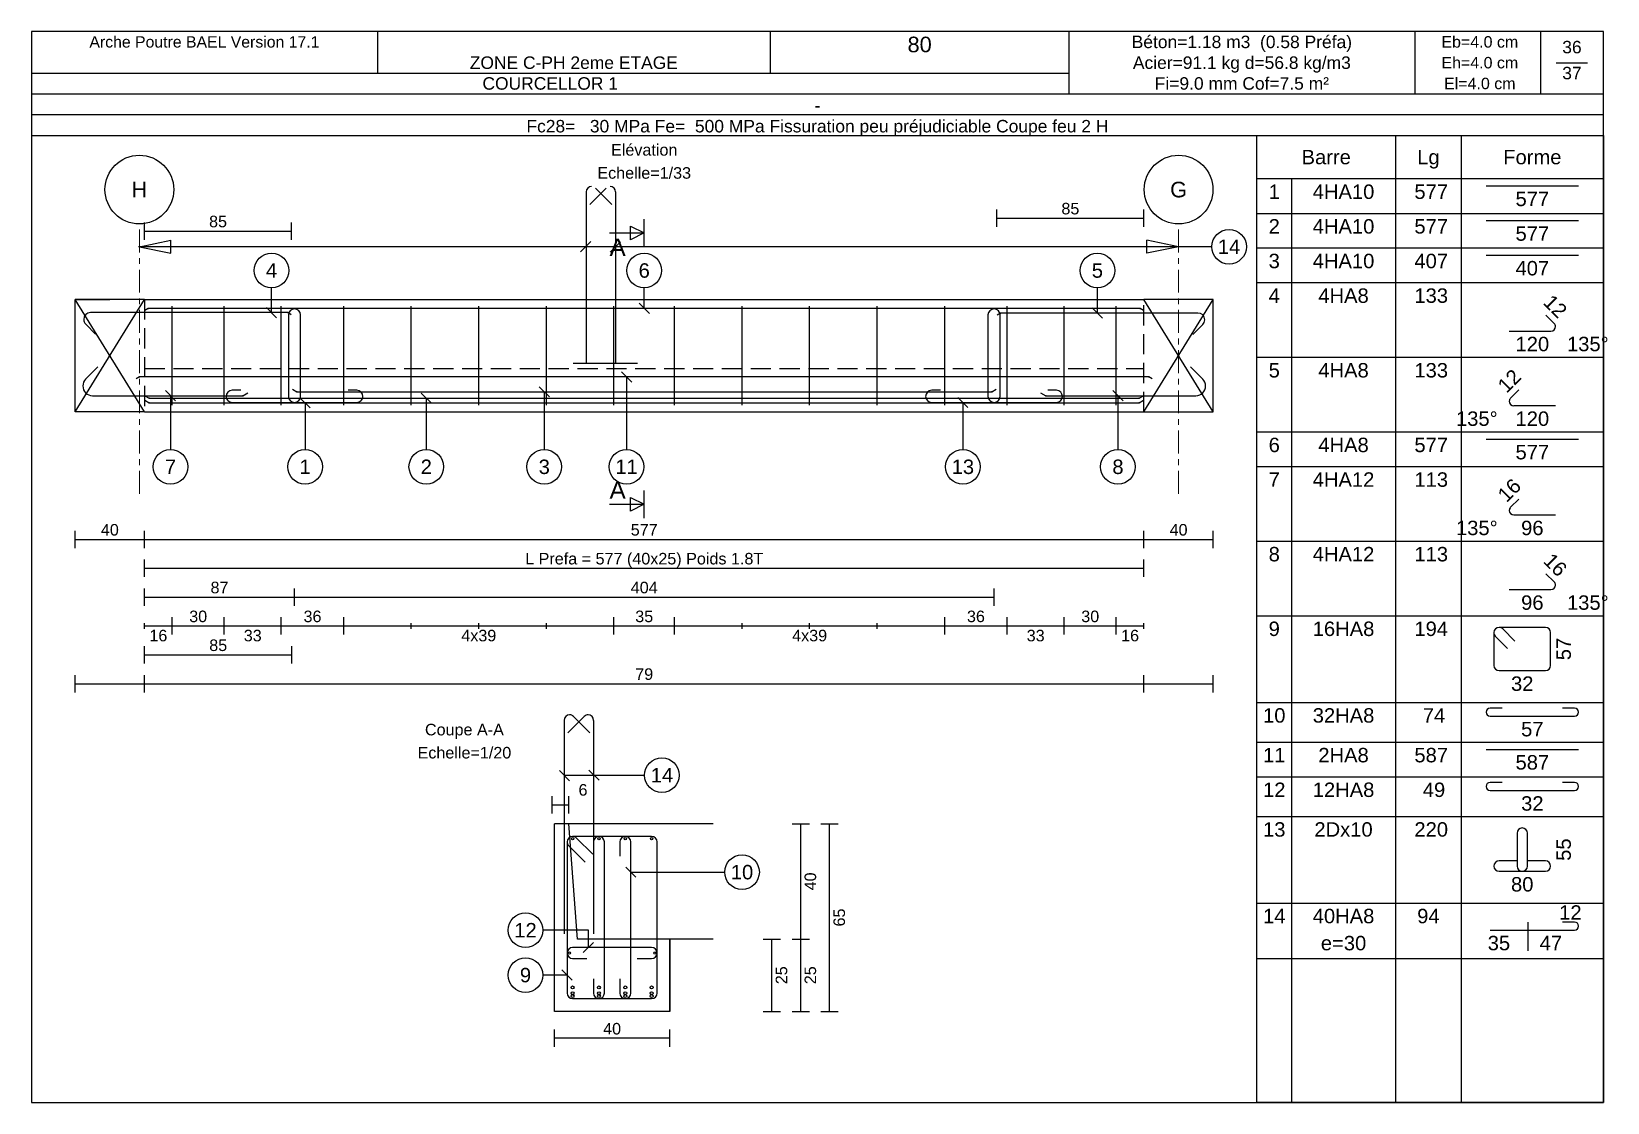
# Model space of a CAD drawing. Header units: millimetres. Extents: x 2076.2 to 2103.5, y 482.4 to 500.9.
import ezdxf
from ezdxf.enums import TextEntityAlignment as Align

# ---------------------------------------------------------------- set-up
doc = ezdxf.new("R2010")
doc.units = ezdxf.units.MM
doc.linetypes.add('AXES', pattern=[50.8, 31.75, -6.35, 6.35, -6.35])
doc.linetypes.add('MEDIUM_DASH', pattern=[0.5, 0.35, -0.15])
for name, color, linetype in [('1', 7, 'Continuous'), ('104', 7, 'Continuous'), ('173', 7, 'Continuous'), ('5', 7, 'Continuous'), ('6', 7, 'Continuous'), ('7', 7, 'Continuous')]:
    doc.layers.add(name, color=color, linetype=linetype)
doc.layers.add('AC-AXES-ARCHI', color=7, linetype='AXES', lineweight=0)
doc.styles.get("Standard").update_dxf_attribs({"font": 'arial.ttf'})

msp = doc.modelspace()

# ---------------------------------------------------------------- texts
at = {"layer": '104', "color": 104}
msp.add_text('A', height=0.3, dxfattribs=at).set_placement((2086.171, 497.326), align=Align.TOP_LEFT)
msp.add_text('A', height=0.3, dxfattribs=at).set_placement((2086.171, 492.824))
at = {"layer": '173', "color": 173}
for s, height, p in [('Arche Poutre BAEL Version 17.1', 0.19583, (2079.154, 500.735)), ('80', 0.27, (2091.541, 500.69)), ('Béton=1.18 m3  (0.58 Préfa)', 0.216, (2097.122, 500.735)), (' Eb=4.0 cm', 0.1981, (2101.205, 500.735)), ('36', 0.216, (2102.839, 500.645)), ('ZONE C-PH 2eme ETAGE', 0.216, (2085.552, 500.375)), ('Acier=91.1 kg d=56.8 kg/m3', 0.216, (2097.122, 500.375)), (' Eh=4.0 cm', 0.1981, (2101.205, 500.375)), ('COURCELLOR 1', 0.216, (2085.143, 500.015)), ('Fi=9.0 mm Cof=7.5 m²', 0.216, (2097.122, 500.015)), (' El=4.0 cm', 0.1981, (2101.205, 500.015)), ('37', 0.216, (2102.839, 500.195)), ('-', 0.216, (2089.771, 499.635)), ('Fc28=   30 MPa Fe=  500 MPa Fissuration peu préjudiciable Coupe feu 2 H', 0.216, (2089.771, 499.275)), ('Elévation', 0.2, (2086.771, 498.865)), ('Barre', 0.25, (2098.583, 498.74)), ('Lg', 0.25, (2100.353, 498.74)), ('Forme', 0.25, (2102.153, 498.74)), ('Echelle=1/33', 0.2, (2086.771, 498.465)), ('H', 0.27, (2078.027, 498.177)), ('G', 0.27, (2096.026, 498.177)), ('Coupe A-A', 0.2, (2083.657, 488.823)), ('Echelle=1/20', 0.2, (2083.657, 488.423))]:
    msp.add_text(s, height=height, dxfattribs=at).set_placement(p, align=Align.MIDDLE_CENTER)
for s, p in [('1', (2097.683, 498.265)), ('4HA10', (2098.883, 498.265)), (' 577', (2100.353, 498.265)), ('577', (2102.153, 498.14)), ('2', (2097.683, 497.665)), ('4HA10', (2098.883, 497.665)), (' 577', (2100.353, 497.665)), ('577', (2102.153, 497.54)), ('3', (2097.683, 497.065)), ('4HA10', (2098.883, 497.065)), (' 407', (2100.353, 497.065)), ('407', (2102.153, 496.94)), ('4', (2097.683, 496.465)), ('4HA8', (2098.883, 496.465)), (' 133', (2100.353, 496.465)), ('120', (2102.153, 495.627)), ('5', (2097.683, 495.172)), ('4HA8', (2098.883, 495.172)), (' 133', (2100.353, 495.172)), ('120', (2102.153, 494.334)), ('6', (2097.683, 493.879)), ('4HA8', (2098.883, 493.879)), (' 577', (2100.353, 493.879)), ('577', (2102.153, 493.754)), ('7', (2097.683, 493.279)), ('4HA12', (2098.883, 493.279)), (' 113', (2100.353, 493.279)), ('96', (2102.153, 492.441)), ('8', (2097.683, 491.987)), ('4HA12', (2098.883, 491.987)), (' 113', (2100.353, 491.987)), ('96', (2102.153, 491.148)), ('9', (2097.683, 490.694)), ('16HA8', (2098.883, 490.694)), (' 194', (2100.353, 490.694)), ('32', (2101.978, 489.744)), ('10', (2097.683, 489.194)), ('32HA8', (2098.883, 489.194)), ('  74', (2100.353, 489.194)), ('57', (2102.153, 488.956)), ('11', (2097.683, 488.506)), ('2HA8', (2098.883, 488.506)), (' 587', (2100.353, 488.506)), ('587', (2102.153, 488.381)), ('12', (2097.683, 487.906)), ('12HA8', (2098.883, 487.906)), ('  49', (2100.353, 487.906)), ('32', (2102.153, 487.669)), ('13', (2097.683, 487.219)), ('2Dx10', (2098.883, 487.219)), (' 220', (2100.353, 487.219)), ('80', (2101.978, 486.269)), ('14', (2097.683, 485.719)), ('40HA8', (2098.883, 485.719)), ('94', (2100.353, 485.719)), ('12', (2102.812, 485.78)), ('e=30', (2098.883, 485.25)), ('35', (2101.574, 485.251)), ('47', (2102.474, 485.251))]:
    msp.add_text(s, height=0.25, dxfattribs=at).set_placement(p, align=Align.TOP_CENTER)
for s, p in [('12', (2102.601, 495.93)), ('16', (2102.601, 491.452))]:
    msp.add_text(s, height=0.25, rotation=315, dxfattribs=at).set_placement(p, align=Align.RIGHT)
for p in [(2102.753, 495.627), (2102.753, 491.148)]:
    msp.add_text('135°', height=0.25, dxfattribs=at).set_placement(p, align=Align.TOP_LEFT)
for s, p in [('12', (2101.705, 494.637)), ('16', (2101.705, 492.744))]:
    msp.add_text(s, height=0.25, rotation=45, dxfattribs=at).set_placement(p)
for p in [(2101.553, 494.334), (2101.553, 492.441)]:
    msp.add_text('135°', height=0.25, dxfattribs=at).set_placement(p, align=Align.TOP_RIGHT)
for s, p in [('57', (2102.57, 490.219)), ('55', (2102.57, 486.744))]:
    msp.add_text(s, height=0.25, rotation=90, dxfattribs=at).set_placement(p, align=Align.TOP_CENTER)
at = {"layer": '5', "color": 5}
for s, p in [('85', (2094.152, 497.747)), ('85', (2079.39, 497.524)), ('40', (2077.516, 492.184)), ('577', (2086.771, 492.184)), ('40', (2096.026, 492.184)), ('L Prefa = 577 (40x25) Poids 1.8T', (2086.771, 491.684)), ('87', (2079.415, 491.184)), ('404', (2086.771, 491.184)), ('30', (2079.046, 490.684)), ('36', (2081.026, 490.684)), ('35', (2086.771, 490.684)), ('36', (2092.516, 490.684)), ('30', (2094.496, 490.684)), ('85', (2079.393, 490.184)), ('79', (2086.771, 489.684)), ('6', (2085.711, 487.679)), ('40', (2086.215, 483.542))]:
    msp.add_text(s, height=0.2, dxfattribs=at).set_placement(p, align=Align.CENTER)
for s, p in [('16', (2078.356, 490.552)), ('33', (2079.991, 490.552)), ('4x39', (2083.906, 490.552)), ('4x39', (2089.636, 490.552)), ('33', (2093.551, 490.552)), ('16', (2095.186, 490.552))]:
    msp.add_text(s, height=0.2, dxfattribs=at).set_placement(p, align=Align.TOP_CENTER)
for s, p in [('40', (2089.748, 486.193)), ('65', (2090.248, 485.568)), ('25', (2089.248, 484.568)), ('25', (2089.748, 484.568))]:
    msp.add_text(s, height=0.2, rotation=90, dxfattribs=at).set_placement(p, align=Align.CENTER)
at = {"layer": '6', "color": 6}
for s, p in [('14', (2096.9, 497.187)), ('4', (2080.316, 496.775)), ('6', (2086.771, 496.775)), ('5', (2094.62, 496.775)), ('7', (2078.566, 493.375)), ('1', (2080.897, 493.375)), ('2', (2082.997, 493.375)), ('3', (2085.04, 493.375)), ('11', (2086.465, 493.375)), ('13', (2092.29, 493.375)), ('8', (2094.976, 493.375)), ('14', (2087.078, 488.033)), ('10', (2088.465, 486.354)), ('12', (2084.715, 485.348)), ('9', (2084.715, 484.571))]:
    msp.add_text(s, height=0.25, dxfattribs=at).set_placement(p, align=Align.MIDDLE_CENTER)

# ---------------------------------------------------------------- linework, layer by layer
at = {"layer": '1', "color": 7, "linetype": 'Continuous'}
for p, q in [((2078.027, 497.187), (2078.575, 497.3)), ((2078.027, 497.187), (2078.575, 497.074)), ((2078.575, 497.074), (2078.575, 497.3)), ((2096.027, 497.187), (2095.478, 497.3)), ((2095.478, 497.074), (2095.478, 497.3)), ((2096.027, 497.187), (2095.478, 497.074)), ((2078.116, 494.325), (2076.916, 496.275)), ((2076.916, 494.325), (2078.116, 496.275)), ((2096.626, 494.325), (2095.426, 496.275)), ((2095.426, 494.325), (2096.626, 496.275)), ((2085.542, 495.171), (2086.656, 495.171)), ((2078.116, 494.325), (2076.916, 494.325)), ((2095.426, 494.325), (2096.626, 494.325))]:
    msp.add_line(p, q, dxfattribs=at)
at = {"layer": '1', "color": 1}
for points in [[(2078.124, 494.607), (2078.198, 494.564)], [(2080.677, 494.717), (2080.752, 494.674)], [(2080.752, 494.674), (2092.791, 494.674)], [(2092.791, 494.674), (2092.865, 494.717)], [(2095.344, 494.564), (2095.419, 494.607)], [(2078.124, 494.527), (2078.198, 494.484)], [(2078.198, 494.564), (2095.344, 494.564)], [(2078.198, 494.484), (2095.344, 494.484)], [(2095.344, 494.484), (2095.419, 494.527)]]:
    msp.add_lwpolyline(points, dxfattribs=at)
for centre in [(2085.53, 484.358), (2085.53, 484.258), (2085.53, 484.208), (2085.987, 484.358), (2085.987, 484.258), (2085.987, 484.208), (2086.444, 484.358), (2086.444, 484.258), (2086.444, 484.208), (2086.9, 484.358), (2086.9, 484.258), (2086.9, 484.208)]:
    msp.add_circle(centre, 0.025, dxfattribs=at)
for p in [(2080.752, 494.674), (2092.791, 494.674), (2078.198, 494.564), (2078.198, 494.484), (2095.344, 494.564), (2095.344, 494.484)]:
    msp.add_point(p, dxfattribs=at)
at = {"layer": '104', "color": 104}
for points in [[(2086.771, 497.185), (2086.771, 497.665)], [(2086.171, 497.425), (2086.771, 497.425)], [(2086.771, 492.485), (2086.771, 492.965)], [(2086.171, 492.725), (2086.771, 492.725)]]:
    msp.add_lwpolyline(points, dxfattribs=at)
for points in [[(2086.771, 497.425), (2086.531, 497.305), (2086.531, 497.545), (2086.771, 497.425)], [(2086.771, 492.725), (2086.531, 492.605), (2086.531, 492.845), (2086.771, 492.725)]]:
    msp.add_lwpolyline(points, close=True, dxfattribs=at)
at = {"layer": '173', "color": 173}
msp.add_line((2102.075, 485.488), (2102.075, 484.992), dxfattribs=at)
for points in [[(2103.383, 500.915), (2076.159, 500.915)], [(2076.159, 500.915), (2076.159, 482.364)], [(2082.149, 500.915), (2082.149, 500.195)], [(2088.955, 500.915), (2088.955, 500.195)], [(2094.127, 500.915), (2094.127, 499.835)], [(2100.116, 500.915), (2100.116, 499.835)], [(2102.294, 500.915), (2102.294, 499.835)], [(2103.383, 482.364), (2103.383, 500.915)], [(2102.566, 500.375), (2103.111, 500.375)], [(2076.159, 500.195), (2094.127, 500.195)], [(2076.159, 499.835), (2103.383, 499.835)], [(2076.159, 499.475), (2103.383, 499.475)], [(2076.159, 499.115), (2103.383, 499.115)], [(2099.783, 499.115), (2099.783, 482.364)], [(2100.923, 499.115), (2100.923, 482.364)], [(2085.765, 498.136), (2085.765, 495.171)], [(2085.831, 497.92), (2086.114, 498.203)], [(2086.21, 497.92), (2085.927, 498.203)], [(2086.276, 498.136), (2086.276, 495.171)], [(2103.383, 498.365), (2097.383, 498.365)], [(2097.983, 498.365), (2097.983, 482.364)], [(2101.354, 498.24), (2102.953, 498.24)], [(2097.383, 497.765), (2103.383, 497.765)], [(2101.354, 497.64), (2102.953, 497.64)], [(2097.383, 497.165), (2103.383, 497.165)], [(2101.354, 497.04), (2102.953, 497.04)], [(2097.383, 496.565), (2103.383, 496.565)], [(2078.182, 496.119), (2078.122, 496.084)], [(2095.361, 496.119), (2078.182, 496.119)], [(2078.596, 494.445), (2078.596, 496.155)], [(2079.496, 494.445), (2079.496, 496.155)], [(2080.486, 494.445), (2080.486, 496.155)], [(2081.566, 494.445), (2081.566, 496.155)], [(2082.736, 494.445), (2082.736, 496.155)], [(2083.906, 494.445), (2083.906, 496.155)], [(2085.076, 494.445), (2085.076, 496.155)], [(2086.246, 494.445), (2086.246, 496.155)], [(2087.296, 494.445), (2087.296, 496.155)], [(2088.466, 494.445), (2088.466, 496.155)], [(2089.636, 494.445), (2089.636, 496.155)], [(2090.806, 494.445), (2090.806, 496.155)], [(2091.976, 494.445), (2091.976, 496.155)], [(2093.056, 494.445), (2093.056, 496.155)], [(2094.046, 494.445), (2094.046, 496.155)], [(2094.946, 494.445), (2094.946, 496.155)], [(2095.42, 496.084), (2095.361, 496.119)], [(2102.53, 495.859), (2102.389, 496)], [(2101.753, 495.727), (2102.476, 495.727)], [(2102.553, 495.804), (2102.553, 495.804)], [(2097.383, 495.272), (2103.383, 495.272)], [(2077.31, 495.106), (2077.097, 494.894)], [(2096.445, 494.894), (2096.233, 495.106)], [(2077.048, 494.775), (2077.048, 494.775)], [(2077.216, 494.607), (2079.818, 494.607)], [(2079.818, 494.607), (2079.907, 494.658)], [(2093.635, 494.658), (2093.725, 494.607)], [(2093.725, 494.607), (2096.326, 494.607)], [(2096.494, 494.775), (2096.494, 494.775)], [(2101.917, 494.708), (2101.776, 494.566)], [(2101.753, 494.511), (2101.753, 494.511)], [(2101.831, 494.434), (2102.553, 494.434)], [(2097.383, 493.979), (2103.383, 493.979)], [(2101.354, 493.854), (2102.953, 493.854)], [(2097.383, 493.379), (2103.383, 493.379)], [(2101.917, 492.815), (2101.776, 492.674)], [(2101.753, 492.619), (2101.753, 492.619)], [(2101.831, 492.541), (2102.553, 492.541)], [(2097.383, 492.087), (2103.383, 492.087)], [(2102.53, 491.381), (2102.389, 491.522)], [(2102.553, 491.326), (2102.553, 491.326)], [(2101.753, 491.248), (2102.476, 491.248)], [(2097.383, 490.794), (2103.383, 490.794)], [(2101.486, 490.504), (2101.486, 489.934)], [(2101.486, 490.504), (2101.486, 490.504)], [(2101.576, 490.594), (2101.576, 490.594)], [(2102.38, 490.594), (2101.576, 490.594)], [(2101.852, 490.355), (2101.64, 490.567)], [(2102.47, 489.934), (2102.47, 490.504)], [(2101.512, 490.44), (2101.725, 490.228)], [(2101.576, 489.844), (2102.38, 489.844)], [(2097.383, 489.294), (2103.383, 489.294)], [(2101.629, 489.194), (2101.422, 489.194)], [(2102.884, 489.194), (2102.678, 489.194)], [(2085.384, 488.983), (2085.384, 485.283)], [(2085.45, 488.767), (2085.732, 489.05)], [(2085.829, 488.767), (2085.546, 489.05)], [(2085.895, 488.983), (2085.895, 485.283)], [(2101.354, 489.125), (2101.354, 489.125)], [(2101.422, 489.056), (2102.884, 489.056)], [(2102.953, 489.125), (2102.953, 489.125)], [(2097.383, 488.606), (2103.383, 488.606)], [(2101.354, 488.481), (2102.953, 488.481)], [(2097.383, 488.006), (2103.383, 488.006)], [(2101.354, 487.838), (2101.354, 487.838)], [(2101.629, 487.906), (2101.422, 487.906)], [(2101.422, 487.769), (2102.884, 487.769)], [(2102.884, 487.906), (2102.678, 487.906)], [(2102.953, 487.838), (2102.953, 487.838)], [(2097.383, 487.319), (2103.383, 487.319)], [(2085.53, 486.973), (2085.53, 486.973)], [(2086.9, 486.973), (2085.53, 486.973)], [(2085.88, 486.663), (2085.597, 486.945)], [(2085.987, 486.973), (2085.987, 486.973)], [(2086.444, 486.973), (2086.444, 486.973)], [(2101.888, 487.029), (2101.888, 486.459)], [(2101.978, 487.119), (2101.978, 487.119)], [(2102.068, 486.459), (2102.068, 487.029)], [(2085.435, 486.878), (2085.435, 484.258)], [(2085.435, 486.878), (2085.435, 486.878)], [(2085.463, 486.811), (2085.746, 486.528)], [(2085.892, 486.878), (2085.892, 486.628)], [(2086.082, 484.258), (2086.082, 486.878)], [(2086.349, 486.878), (2086.349, 486.628)], [(2086.539, 484.258), (2086.539, 486.878)], [(2086.995, 484.258), (2086.995, 486.878)], [(2101.486, 486.459), (2101.486, 486.459)], [(2101.876, 486.549), (2101.576, 486.549)], [(2102.38, 486.549), (2102.08, 486.549)], [(2102.47, 486.459), (2102.47, 486.459)], [(2101.576, 486.369), (2101.978, 486.369)], [(2101.978, 486.369), (2102.38, 486.369)], [(2097.383, 485.819), (2103.383, 485.819)], [(2097.383, 484.861), (2097.383, 485.819)], [(2097.383, 485.819), (2103.383, 485.819)], [(2097.983, 485.819), (2097.983, 484.861)], [(2099.783, 485.819), (2099.783, 484.861)], [(2100.923, 485.819), (2100.923, 484.861)], [(2103.383, 484.861), (2103.383, 485.819)], [(2103.383, 485.819), (2103.383, 484.861)], [(2101.422, 485.351), (2102.884, 485.351)], [(2102.884, 485.488), (2102.678, 485.488)], [(2102.953, 485.419), (2102.953, 485.419)], [(2097.383, 484.861), (2103.383, 484.861)], [(2085.892, 484.508), (2085.892, 484.258)], [(2086.349, 484.508), (2086.349, 484.258)], [(2085.53, 484.163), (2086.9, 484.163)], [(2085.987, 484.163), (2085.987, 484.163)], [(2086.444, 484.163), (2086.444, 484.163)], [(2076.159, 482.364), (2103.383, 482.364)]]:
    msp.add_lwpolyline(points, dxfattribs=at)
msp.add_lwpolyline([(2097.383, 499.115), (2103.383, 499.115), (2103.383, 482.364), (2097.383, 482.364), (2097.383, 499.115)], close=True, dxfattribs=at)
for centre in [(2085.53, 486.933), (2085.987, 486.933), (2086.444, 486.933), (2086.9, 486.933)]:
    msp.add_circle(centre, 0.02, dxfattribs=at)
for centre, radius, start, end in [((2085.86, 498.136), 0.095, 90, 180), ((2086.181, 498.136), 0.095, 0, 90), ((2102.476, 495.804), 0.0776, 270, 0), ((2102.476, 495.804), 0.0776, 0, 45), ((2077.216, 494.775), 0.168, 135, 180), ((2096.326, 494.775), 0.168, 0, 45), ((2077.216, 494.775), 0.168, 180, 270), ((2096.326, 494.775), 0.168, 270, 0), ((2101.831, 494.511), 0.0776, 135, 180), ((2101.831, 494.511), 0.0776, 180, 270), ((2101.831, 492.619), 0.0776, 135, 180), ((2101.831, 492.619), 0.0776, 180, 270), ((2102.476, 491.326), 0.0776, 270, 0), ((2102.476, 491.326), 0.0776, 0, 45), ((2101.576, 490.504), 0.09, 90, 180), ((2101.576, 490.504), 0.09, 180, 225), ((2101.576, 490.504), 0.09, 45, 90), ((2102.38, 490.504), 0.09, 0, 90), ((2101.576, 489.934), 0.09, 180, 270), ((2102.38, 489.934), 0.09, 270, 0), ((2101.422, 489.125), 0.0688, 90, 180), ((2102.884, 489.125), 0.0688, 0, 90), ((2085.479, 488.983), 0.095, 90, 180), ((2085.479, 488.983), 0.095, 45, 90), ((2085.8, 488.983), 0.095, 90, 135), ((2085.8, 488.983), 0.095, 0, 90), ((2101.422, 489.125), 0.0688, 180, 270), ((2102.884, 489.125), 0.0688, 270, 0), ((2101.422, 487.838), 0.0688, 90, 180), ((2101.422, 487.838), 0.0688, 180, 270), ((2102.884, 487.838), 0.0688, 0, 90), ((2102.884, 487.838), 0.0688, 270, 0), ((2085.53, 486.878), 0.095, 90, 180), ((2085.53, 486.878), 0.095, 45, 90), ((2085.987, 486.878), 0.095, 90, 180), ((2085.987, 486.878), 0.095, 0, 90), ((2086.444, 486.878), 0.095, 90, 180), ((2086.444, 486.878), 0.095, 0, 90), ((2086.9, 486.878), 0.095, 0, 90), ((2101.978, 487.029), 0.09, 90, 180), ((2101.978, 487.029), 0.09, 0, 90), ((2085.53, 486.878), 0.095, 180, 225), ((2101.576, 486.459), 0.09, 90, 180), ((2101.576, 486.459), 0.09, 180, 270), ((2101.978, 486.459), 0.09, 180, 270), ((2101.978, 486.459), 0.09, 270, 0), ((2102.38, 486.459), 0.09, 0, 90), ((2102.38, 486.459), 0.09, 270, 0), ((2102.884, 485.419), 0.0688, 0, 90), ((2102.884, 485.419), 0.0688, 270, 0), ((2085.53, 484.258), 0.095, 180, 270), ((2085.987, 484.258), 0.095, 180, 270), ((2085.987, 484.258), 0.095, 270, 0), ((2086.444, 484.258), 0.095, 180, 270), ((2086.444, 484.258), 0.095, 270, 0), ((2086.9, 484.258), 0.095, 270, 0)]:
    msp.add_arc(centre, radius, start, end, dxfattribs=at)
for p in [(2078.182, 496.119), (2095.361, 496.119), (2079.818, 494.607), (2093.725, 494.607)]:
    msp.add_point(p, dxfattribs=at)
at = {"layer": '5', "color": 5}
for points in [[(2078.116, 497.308), (2078.116, 497.608)], [(2080.665, 497.308), (2080.665, 497.608)], [(2092.878, 497.532), (2092.878, 497.832)], [(2092.878, 497.682), (2095.426, 497.682)], [(2095.426, 497.532), (2095.426, 497.832)], [(2078.116, 497.458), (2080.665, 497.458)], [(2080.599, 496.045), (2077.18, 496.045)], [(2080.659, 496.01), (2080.599, 496.045)], [(2080.608, 496.005), (2080.608, 494.595)], [(2080.713, 496.11), (2080.713, 496.11)], [(2080.818, 494.595), (2080.818, 496.005)], [(2092.725, 496.005), (2092.725, 494.595)], [(2092.83, 496.11), (2092.83, 496.11)], [(2092.943, 496.039), (2092.884, 496.004)], [(2092.935, 494.595), (2092.935, 496.005)], [(2096.362, 496.039), (2092.943, 496.039)], [(2077.063, 495.928), (2077.063, 495.928)], [(2077.098, 495.845), (2077.267, 495.675)], [(2096.275, 495.669), (2096.445, 495.839)], [(2096.479, 495.922), (2096.479, 495.922)], [(2078.032, 494.931), (2077.972, 494.896)], [(2095.511, 494.931), (2078.032, 494.931)], [(2095.57, 494.896), (2095.511, 494.931)], [(2079.528, 494.595), (2079.528, 494.595)], [(2079.783, 494.7), (2079.633, 494.7)], [(2081.793, 494.7), (2081.643, 494.7)], [(2081.898, 494.595), (2081.898, 494.595)], [(2091.645, 494.595), (2091.645, 494.595)], [(2091.9, 494.7), (2091.75, 494.7)], [(2093.91, 494.7), (2093.76, 494.7)], [(2094.015, 494.595), (2094.015, 494.595)], [(2079.633, 494.49), (2080.713, 494.49)], [(2080.713, 494.49), (2081.793, 494.49)], [(2091.75, 494.49), (2092.83, 494.49)], [(2092.83, 494.49), (2093.91, 494.49)], [(2076.916, 491.968), (2076.916, 492.268)], [(2078.116, 491.968), (2078.116, 492.268)], [(2095.426, 491.968), (2095.426, 492.268)], [(2096.626, 491.968), (2096.626, 492.268)], [(2076.916, 492.118), (2078.116, 492.118)], [(2078.116, 492.118), (2095.426, 492.118)], [(2095.426, 492.118), (2096.626, 492.118)], [(2078.116, 491.468), (2078.116, 491.768)], [(2078.116, 491.618), (2095.426, 491.618)], [(2095.426, 491.468), (2095.426, 491.768)], [(2078.116, 490.968), (2078.116, 491.268)], [(2078.116, 491.118), (2080.713, 491.118)], [(2080.713, 490.968), (2080.713, 491.268)], [(2080.713, 491.118), (2092.83, 491.118)], [(2092.83, 490.968), (2092.83, 491.268)], [(2078.596, 490.468), (2078.596, 490.768)], [(2079.496, 490.468), (2079.496, 490.768)], [(2080.486, 490.468), (2080.486, 490.768)], [(2081.566, 490.468), (2081.566, 490.768)], [(2086.246, 490.468), (2086.246, 490.768)], [(2087.296, 490.468), (2087.296, 490.768)], [(2091.976, 490.468), (2091.976, 490.768)], [(2093.056, 490.468), (2093.056, 490.768)], [(2094.046, 490.468), (2094.046, 490.768)], [(2094.946, 490.468), (2094.946, 490.768)], [(2078.116, 490.568), (2078.116, 490.668)], [(2078.116, 490.618), (2078.596, 490.618)], [(2078.596, 490.568), (2078.596, 490.668)], [(2078.596, 490.618), (2079.496, 490.618)], [(2079.496, 490.568), (2079.496, 490.668)], [(2079.496, 490.618), (2080.486, 490.618)], [(2080.486, 490.568), (2080.486, 490.668)], [(2080.486, 490.618), (2081.566, 490.618)], [(2081.566, 490.568), (2081.566, 490.668)], [(2081.566, 490.618), (2082.736, 490.618)], [(2081.566, 490.618), (2086.246, 490.618)], [(2082.736, 490.568), (2082.736, 490.668)], [(2082.736, 490.618), (2083.906, 490.618)], [(2083.906, 490.568), (2083.906, 490.668)], [(2083.906, 490.618), (2085.076, 490.618)], [(2085.076, 490.568), (2085.076, 490.668)], [(2085.076, 490.618), (2086.246, 490.618)], [(2086.246, 490.568), (2086.246, 490.668)], [(2086.246, 490.618), (2087.296, 490.618)], [(2087.296, 490.568), (2087.296, 490.668)], [(2087.296, 490.618), (2088.466, 490.618)], [(2087.296, 490.618), (2091.976, 490.618)], [(2088.466, 490.568), (2088.466, 490.668)], [(2088.466, 490.618), (2089.636, 490.618)], [(2089.636, 490.568), (2089.636, 490.668)], [(2089.636, 490.618), (2090.806, 490.618)], [(2090.806, 490.568), (2090.806, 490.668)], [(2090.806, 490.618), (2091.976, 490.618)], [(2091.976, 490.568), (2091.976, 490.668)], [(2091.976, 490.618), (2093.056, 490.618)], [(2093.056, 490.568), (2093.056, 490.668)], [(2093.056, 490.618), (2094.046, 490.618)], [(2094.046, 490.568), (2094.046, 490.668)], [(2094.046, 490.618), (2094.946, 490.618)], [(2094.946, 490.568), (2094.946, 490.668)], [(2094.946, 490.618), (2095.426, 490.618)], [(2095.426, 490.568), (2095.426, 490.668)], [(2078.116, 489.968), (2078.116, 490.268)], [(2080.67, 489.968), (2080.67, 490.268)], [(2078.116, 490.118), (2080.67, 490.118)], [(2076.916, 489.468), (2076.916, 489.768)], [(2078.116, 489.468), (2078.116, 489.768)], [(2095.426, 489.468), (2095.426, 489.768)], [(2096.626, 489.468), (2096.626, 489.768)], [(2076.916, 489.618), (2078.116, 489.618)], [(2078.116, 489.618), (2095.426, 489.618)], [(2095.426, 489.618), (2096.626, 489.618)], [(2085.177, 487.372), (2085.177, 487.672)], [(2085.177, 487.522), (2085.465, 487.522)], [(2085.465, 487.372), (2085.465, 487.672)], [(2089.332, 487.193), (2089.632, 487.193)], [(2089.482, 485.193), (2089.482, 487.193)], [(2089.832, 487.193), (2090.132, 487.193)], [(2089.982, 483.943), (2089.982, 487.193)], [(2086.9, 485.048), (2085.53, 485.048)], [(2088.832, 485.193), (2089.132, 485.193)], [(2088.982, 483.943), (2088.982, 485.193)], [(2089.332, 485.193), (2089.632, 485.193)], [(2089.482, 483.943), (2089.482, 485.193)], [(2085.435, 484.953), (2085.435, 484.953)], [(2085.53, 484.858), (2085.78, 484.858)], [(2086.65, 484.858), (2086.9, 484.858)], [(2086.995, 484.953), (2086.995, 484.953)], [(2088.832, 483.943), (2089.132, 483.943)], [(2089.332, 483.943), (2089.632, 483.943)], [(2089.832, 483.943), (2090.132, 483.943)], [(2085.215, 483.327), (2085.215, 483.627)], [(2087.215, 483.477), (2085.215, 483.477)], [(2087.215, 483.327), (2087.215, 483.627)]]:
    msp.add_lwpolyline(points, dxfattribs=at)
for centre in [(2085.475, 484.953), (2086.955, 484.953)]:
    msp.add_circle(centre, 0.02, dxfattribs=at)
for centre, radius, start, end in [((2077.18, 495.928), 0.117, 90, 180), ((2080.713, 496.005), 0.105, 90, 180), ((2080.713, 496.005), 0.105, 0, 90), ((2092.83, 496.005), 0.105, 90, 180), ((2092.83, 496.005), 0.105, 0, 90), ((2096.362, 495.922), 0.117, 0, 90), ((2077.18, 495.928), 0.117, 180, 225), ((2096.362, 495.922), 0.117, 315, 0), ((2079.633, 494.595), 0.105, 90, 180), ((2079.633, 494.595), 0.105, 180, 270), ((2080.713, 494.595), 0.105, 180, 270), ((2080.713, 494.595), 0.105, 270, 0), ((2081.793, 494.595), 0.105, 0, 90), ((2081.793, 494.595), 0.105, 270, 0), ((2091.75, 494.595), 0.105, 90, 180), ((2091.75, 494.595), 0.105, 180, 270), ((2092.83, 494.595), 0.105, 180, 270), ((2092.83, 494.595), 0.105, 270, 0), ((2093.91, 494.595), 0.105, 0, 90), ((2093.91, 494.595), 0.105, 270, 0), ((2085.53, 484.953), 0.095, 90, 180), ((2086.9, 484.953), 0.095, 0, 90), ((2085.53, 484.953), 0.095, 180, 270), ((2086.9, 484.953), 0.095, 270, 0)]:
    msp.add_arc(centre, radius, start, end, dxfattribs=at)
for p in [(2080.599, 496.045), (2092.943, 496.039), (2078.032, 494.931), (2095.511, 494.931)]:
    msp.add_point(p, dxfattribs=at)
at = {"layer": '6', "color": 6}
for points in [[(2085.67, 497.098), (2085.847, 497.275)], [(2086.181, 497.092), (2086.358, 497.269)], [(2080.316, 496.045), (2080.316, 496.475)], [(2086.771, 496.119), (2086.771, 496.475)], [(2094.62, 496.039), (2094.62, 496.475)], [(2080.228, 496.133), (2080.405, 495.956)], [(2086.683, 496.207), (2086.86, 496.03)], [(2094.532, 496.127), (2094.708, 495.95)], [(2086.554, 494.842), (2086.377, 495.019)], [(2086.465, 494.931), (2086.465, 493.675)], [(2078.655, 494.518), (2078.478, 494.695)], [(2078.566, 494.607), (2078.566, 493.675)], [(2083.086, 494.475), (2082.909, 494.652)], [(2085.128, 494.585), (2084.952, 494.762)], [(2085.04, 494.674), (2085.04, 493.675)], [(2095.065, 494.518), (2094.888, 494.695)], [(2094.976, 494.607), (2094.976, 493.675)], [(2080.986, 494.395), (2080.809, 494.572)], [(2080.897, 494.484), (2080.897, 493.675)], [(2082.997, 494.564), (2082.997, 493.675)], [(2092.378, 494.401), (2092.201, 494.578)], [(2092.29, 494.49), (2092.29, 493.675)], [(2085.479, 487.938), (2085.302, 488.115)], [(2085.99, 487.945), (2085.813, 488.122)], [(2085.384, 488.033), (2086.778, 488.033)], [(2086.627, 486.266), (2086.45, 486.443)], [(2086.539, 486.354), (2088.165, 486.354)], [(2085.804, 485.348), (2085.015, 485.348)], [(2085.804, 485.048), (2085.804, 485.348)], [(2085.893, 485.137), (2085.716, 484.96)], [(2085.435, 484.571), (2085.015, 484.571)], [(2085.347, 484.66), (2085.524, 484.483)], [(2076.159, 482.364), (2076.159, 482.364)]]:
    msp.add_lwpolyline(points, dxfattribs=at)
for centre, radius in [((2078.027, 498.177), 0.595), ((2096.026, 498.177), 0.595), ((2096.9, 497.187), 0.3), ((2080.316, 496.775), 0.3), ((2086.771, 496.775), 0.3), ((2094.62, 496.775), 0.3), ((2078.566, 493.375), 0.3), ((2080.897, 493.375), 0.3), ((2082.997, 493.375), 0.3), ((2085.04, 493.375), 0.3), ((2086.465, 493.375), 0.3), ((2092.29, 493.375), 0.3), ((2094.976, 493.375), 0.3), ((2087.078, 488.033), 0.3), ((2088.465, 486.354), 0.3), ((2084.715, 485.348), 0.3), ((2084.715, 484.571), 0.3)]:
    msp.add_circle(centre, radius, dxfattribs=at)
at = {"layer": '7', "color": 7}
for points in [[(2096.598, 497.187), (2078.014, 497.187)], [(2078.116, 496.275), (2076.916, 496.275)], [(2076.916, 494.325), (2076.916, 496.275)], [(2076.916, 496.275), (2077.516, 496.275)], [(2078.116, 496.275), (2095.426, 496.275)], [(2096.626, 496.275), (2095.426, 496.275)], [(2096.626, 496.275), (2096.026, 496.275)], [(2096.626, 494.325), (2096.626, 496.275)], [(2078.116, 494.325), (2095.426, 494.325)], [(2096.626, 494.325), (2096.626, 494.325)], [(2096.626, 494.325), (2096.626, 494.325)], [(2087.215, 487.193), (2085.215, 487.193)], [(2085.215, 483.943), (2085.215, 487.193)], [(2085.618, 485.193), (2085.465, 487.193)], [(2087.965, 487.193), (2087.215, 487.193)], [(2085.215, 483.943), (2085.215, 485.193)], [(2087.215, 485.193), (2085.618, 485.193)], [(2087.215, 483.943), (2087.215, 485.193)], [(2087.965, 485.193), (2087.215, 485.193)], [(2087.215, 485.193), (2087.215, 483.943)], [(2087.215, 483.943), (2085.215, 483.943)]]:
    msp.add_lwpolyline(points, dxfattribs=at)
at = {"layer": '7', "color": 7, "linetype": 'MEDIUM_DASH'}
for points in [[(2078.116, 496.275), (2078.116, 494.325)], [(2095.426, 494.325), (2095.426, 496.275)], [(2078.116, 495.075), (2095.426, 495.075)]]:
    msp.add_lwpolyline(points, dxfattribs=at)
at = {"layer": 'AC-AXES-ARCHI', "ltscale": 0.0125}
for p, q in [((2078.027, 492.908), (2078.027, 497.582)), ((2096.026, 492.908), (2096.026, 497.582))]:
    msp.add_line(p, q, dxfattribs=at)

msp.set_redraw_order([(e.dxf.handle, doc.entitydb.next_handle()) for e in msp.query("TEXT MTEXT ATTDEF DIMENSION ARC_DIMENSION")])  # texts and dimensions are drawn at this point

doc.saveas('drawing.dxf')
